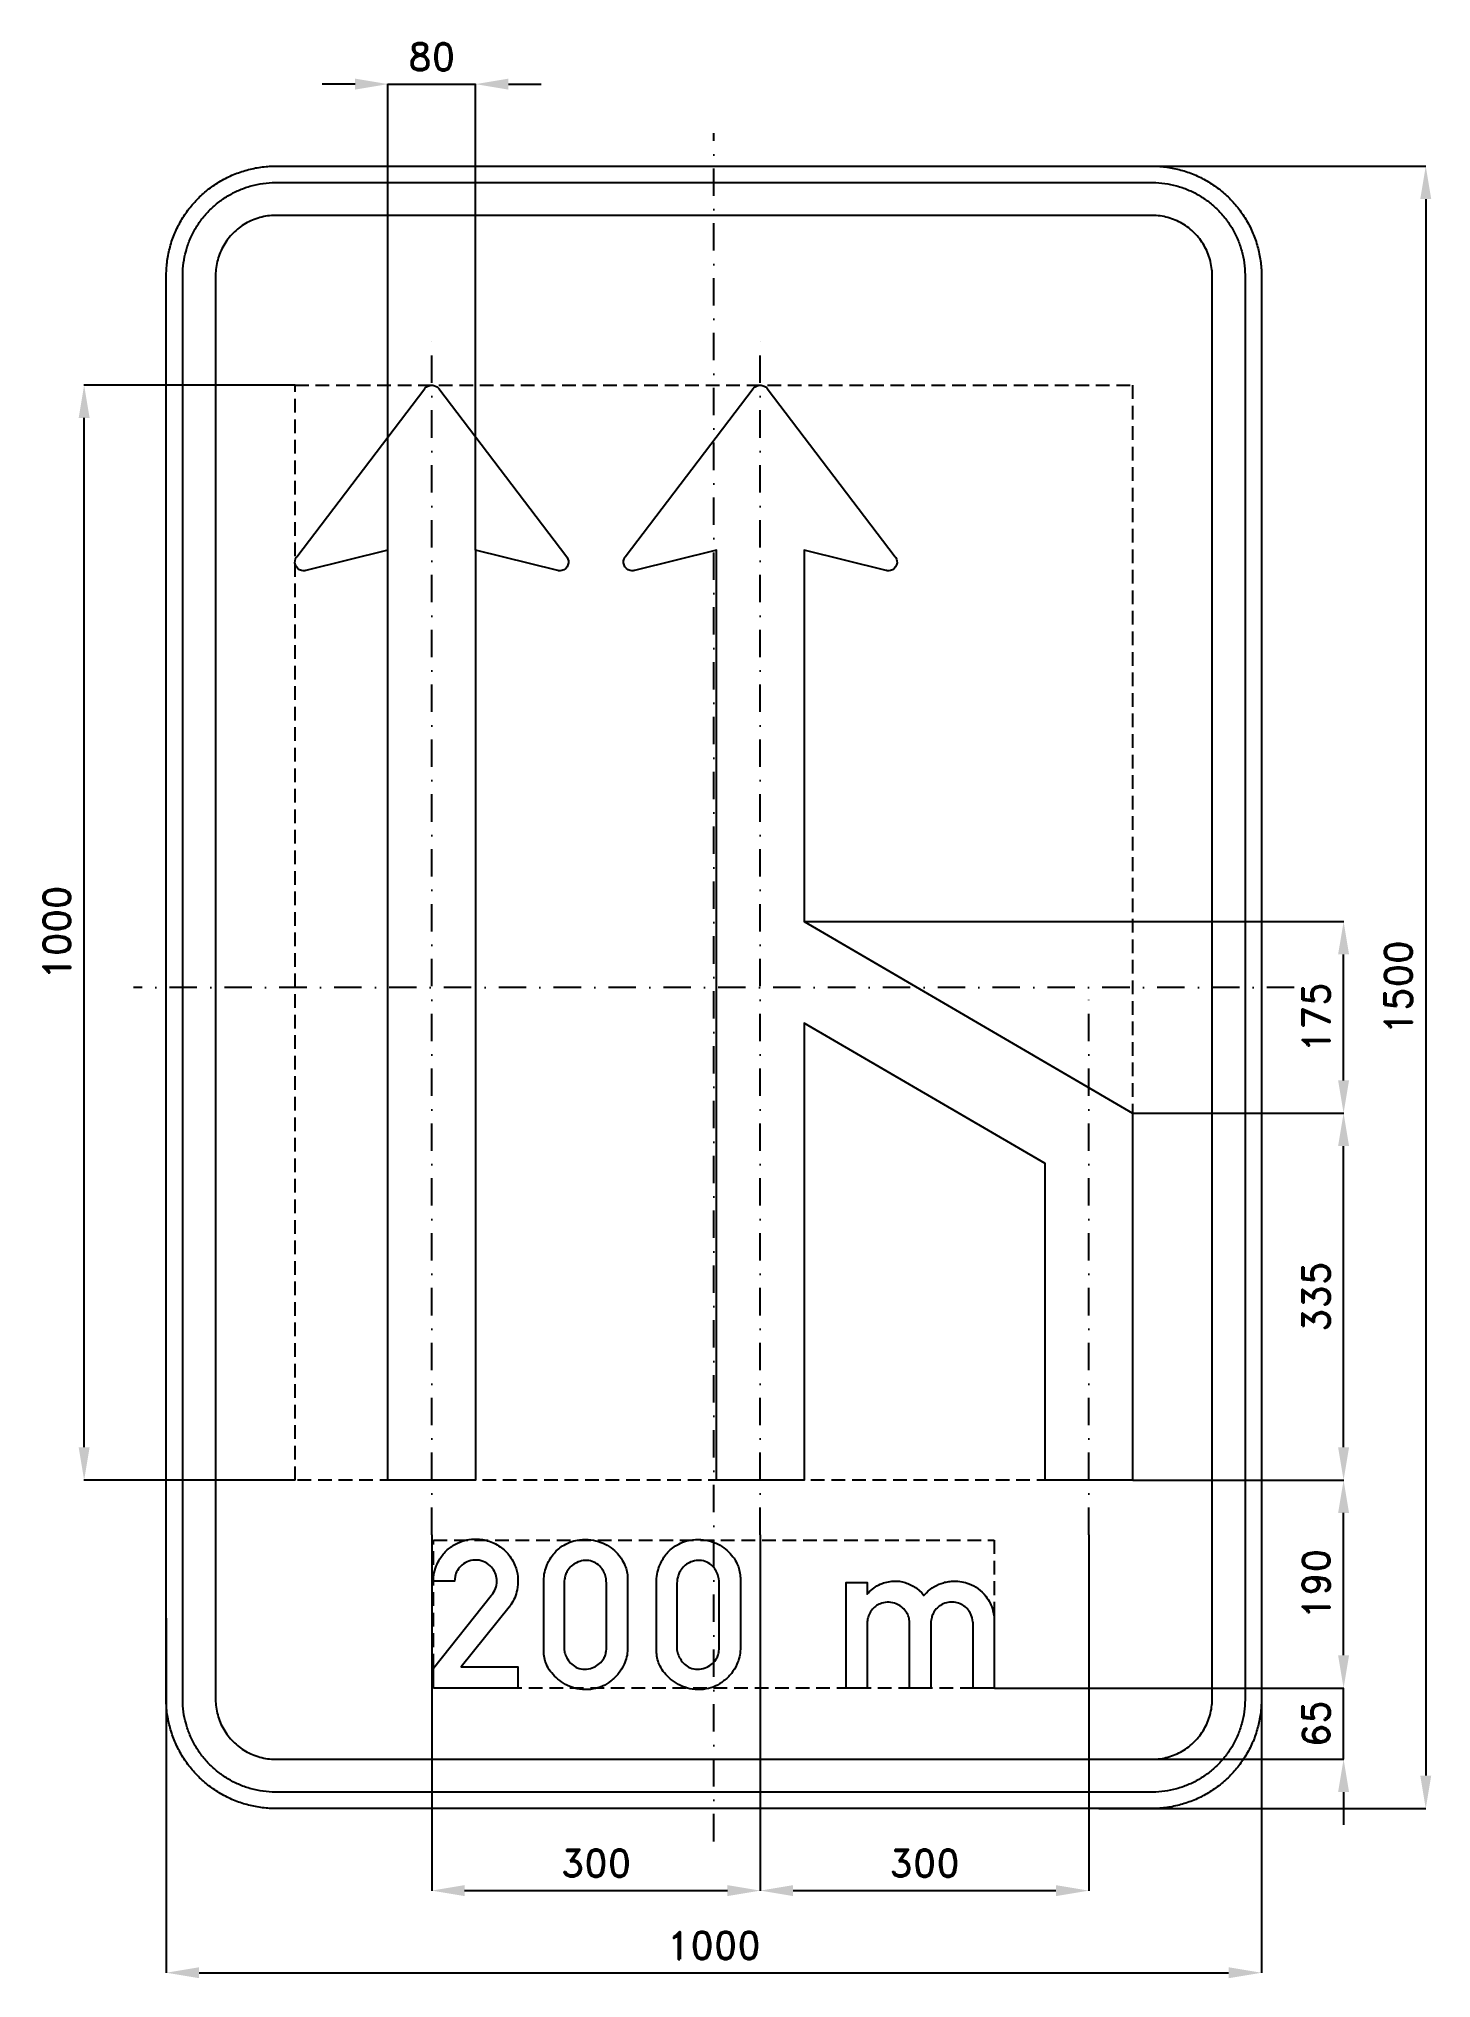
# Model space of a CAD drawing. Header units: millimetres. Extents: x -616 to 655, y -905 to 866.
import ezdxf

# ---------------------------------------------------------------- set-up
doc = ezdxf.new("R2010")
doc.units = ezdxf.units.MM
doc.header["$LTSCALE"] = 5
doc.linetypes.add('ČERCHOVANÁX2', pattern=[2, 1, -0.5, 0, -0.5])
doc.linetypes.add('ČÁRKOVANÁX2', pattern=[1.5, 1, -0.5])
doc.layers.add('Kóty', color=2, linetype='Continuous')
doc.layers.add('Značka', color=7, linetype='Continuous')
doc.styles.get("Standard").update_dxf_attribs({"font": 'romand.shx', "height": 25})
doc.dimstyles.get("Standard").update_dxf_attribs({"dimtxt": 25, "dimasz": 30, "dimexe": 0.18, "dimexo": 0.0625, "dimgap": 12.5, "dimtad": 1, "dimdec": 0, "dimzin": 0, "dimdsep": 46, "dimtxsty": 'Standard', "dimcen": 0.09, "dimadec": 0, "dimazin": 0, "dimtfac": 1, "dimtdec": 0, "dimtofl": 0, "dimtmove": 0, "dimatfit": 3, "dimfxl": 1, "dimtolj": 1, "dimtzin": 0, "dimarcsym": 0})

msp = doc.modelspace()

# ---------------------------------------------------------------- blocks, each defined once
blk = doc.blocks.new('*D0')
at = {"layer": 'Defpoints', "color": 0, "transparency": 16777216}
for p in [(-500, -576.2), (500, -596.8), (500, -900)]:
    blk.add_point(p, dxfattribs=at)
at = {"layer": 'Kóty', "color": 0, "lineweight": -2, "transparency": 16777216}
for p, q in [((-500, -576.2), (-500, -900.2)), ((500, -596.9), (500, -900.2)), ((-470, -900), (470, -900))]:
    blk.add_line(p, q, dxfattribs=at)
at = {"layer": 'Kóty', "color": 0, "transparency": 16777216}
for points in [[(-470, -895), (-470, -905), (-500, -900)], [(470, -895), (470, -905), (500, -900)]]:
    blk.add_solid(points, dxfattribs=at)
at = {"layer": 'Kóty', "color": 0, "transparency": 16777216, "insert": (0, -875), "char_height": 25, "attachment_point": 5}
blk.add_mtext('\\A1;1000', dxfattribs=at)
blk = doc.blocks.new('*D1')
at = {"layer": 'Defpoints', "color": 0, "transparency": 16777216}
for p in [(339.5, 750), (351.4, -750), (650, -750)]:
    blk.add_point(p, dxfattribs=at)
at = {"layer": 'Kóty', "color": 0, "lineweight": -2, "transparency": 16777216}
for p, q in [((339.6, 750), (650.2, 750)), ((650, 720), (650, -720)), ((351.5, -750), (650.2, -750))]:
    blk.add_line(p, q, dxfattribs=at)
at = {"layer": 'Kóty', "color": 0, "transparency": 16777216}
for points in [[(645, 720), (655, 720), (650, 750)], [(645, -720), (655, -720), (650, -750)]]:
    blk.add_solid(points, dxfattribs=at)
at = {"layer": 'Kóty', "color": 0, "transparency": 16777216, "insert": (625, 0), "char_height": 25, "attachment_point": 5, "rotation": 90}
blk.add_mtext('\\A1;1500', dxfattribs=at)
blk = doc.blocks.new('*D2')
at = {"layer": 'Defpoints', "color": 0, "transparency": 16777216}
for p in [(-217.6, 824.9375), (-297.6, 399.1475), (-217.6, 399.1475)]:
    blk.add_point(p, dxfattribs=at)
at = {"layer": 'Kóty', "color": 0, "lineweight": -2, "transparency": 16777216}
for p, q in [((-327.6, 824.9375), (-357.6, 824.9375)), ((-297.6, 399.21), (-297.6, 825.1175)), ((-217.6, 399.21), (-217.6, 825.1175)), ((-187.6, 824.9375), (-157.6, 824.9375))]:
    blk.add_line(p, q, dxfattribs=at)
at = {"layer": 'Kóty', "color": 0, "transparency": 16777216}
for points in [[(-327.6, 829.9375), (-327.6, 819.9375), (-297.6, 824.9375)], [(-187.6, 829.9375), (-187.6, 819.9375), (-217.6, 824.9375)]]:
    blk.add_solid(points, dxfattribs=at)
at = {"layer": 'Kóty', "color": 0, "transparency": 16777216, "insert": (-257.6, 849.9375), "char_height": 25, "attachment_point": 5}
blk.add_mtext('\\A1;80', dxfattribs=at)
blk = doc.blocks.new('*D3')
at = {"layer": 'Defpoints', "color": 0, "transparency": 16777216}
for p in [(-575, 550), (-382.4, 550), (-382.4, -450)]:
    blk.add_point(p, dxfattribs=at)
at = {"layer": 'Kóty', "color": 0, "lineweight": -2, "transparency": 16777216}
for p, q in [((-382.4625, 550), (-575.18, 550)), ((-575, -420), (-575, 520)), ((-382.4625, -450), (-575.18, -450))]:
    blk.add_line(p, q, dxfattribs=at)
at = {"layer": 'Kóty', "color": 0, "transparency": 16777216}
for points in [[(-580, 520), (-570, 520), (-575, 550)], [(-580, -420), (-570, -420), (-575, -450)]]:
    blk.add_solid(points, dxfattribs=at)
at = {"layer": 'Kóty', "color": 0, "transparency": 16777216, "insert": (-600, 50), "char_height": 25, "attachment_point": 5, "rotation": 90}
blk.add_mtext('\\A1;1000', dxfattribs=at)
blk = doc.blocks.new('*D4')
at = {"layer": 'Defpoints', "color": 0, "transparency": 16777216}
for p in [(382.4, -115), (575, -115), (382.4, -450)]:
    blk.add_point(p, dxfattribs=at)
at = {"layer": 'Kóty', "color": 0, "lineweight": -2, "transparency": 16777216}
for p, q in [((382.4625, -115), (575.18, -115)), ((575, -420), (575, -145)), ((382.4625, -450), (575.18, -450))]:
    blk.add_line(p, q, dxfattribs=at)
at = {"layer": 'Kóty', "color": 0, "transparency": 16777216}
for points in [[(570, -145), (580, -145), (575, -115)], [(570, -420), (580, -420), (575, -450)]]:
    blk.add_solid(points, dxfattribs=at)
at = {"layer": 'Kóty', "color": 0, "transparency": 16777216, "insert": (550, -282.5), "char_height": 25, "attachment_point": 5, "rotation": 90}
blk.add_mtext('\\A1;335', dxfattribs=at)
blk = doc.blocks.new('*D5')
at = {"layer": 'Defpoints', "color": 0, "transparency": 16777216}
for p in [(82.4, 60), (575, 60), (382.4, -115)]:
    blk.add_point(p, dxfattribs=at)
at = {"layer": 'Kóty', "color": 0, "lineweight": -2, "transparency": 16777216}
for p, q in [((82.4625, 60), (575.18, 60)), ((575, -85), (575, 30)), ((382.4625, -115), (575.18, -115))]:
    blk.add_line(p, q, dxfattribs=at)
at = {"layer": 'Kóty', "color": 0, "transparency": 16777216}
for points in [[(570, 30), (580, 30), (575, 60)], [(570, -85), (580, -85), (575, -115)]]:
    blk.add_solid(points, dxfattribs=at)
at = {"layer": 'Kóty', "color": 0, "transparency": 16777216, "insert": (550, -27.5), "char_height": 25, "attachment_point": 5, "rotation": 90}
blk.add_mtext('\\A1;175', dxfattribs=at)
blk = doc.blocks.new('*D6')
at = {"layer": 'Defpoints', "color": 0, "transparency": 16777216}
for p in [(-257.6, -500), (42.4, -600), (42.4, -825)]:
    blk.add_point(p, dxfattribs=at)
at = {"layer": 'Kóty', "color": 0, "lineweight": -2, "transparency": 16777216}
for p, q in [((-257.6, -500.0625), (-257.6, -825.18)), ((42.4, -600.0625), (42.4, -825.18)), ((-227.6, -825), (12.4, -825))]:
    blk.add_line(p, q, dxfattribs=at)
at = {"layer": 'Kóty', "color": 0, "transparency": 16777216}
for points in [[(-227.6, -820), (-227.6, -830), (-257.6, -825)], [(12.4, -820), (12.4, -830), (42.4, -825)]]:
    blk.add_solid(points, dxfattribs=at)
at = {"layer": 'Kóty', "color": 0, "transparency": 16777216, "insert": (-107.6, -800), "char_height": 25, "attachment_point": 5}
blk.add_mtext('\\A1;300', dxfattribs=at)
blk = doc.blocks.new('*D7')
at = {"layer": 'Defpoints', "color": 0, "transparency": 16777216}
for p in [(42.4, -500), (342.4, -500), (342.4, -825)]:
    blk.add_point(p, dxfattribs=at)
at = {"layer": 'Kóty', "color": 0, "lineweight": -2, "transparency": 16777216}
for p, q in [((42.4, -500.0625), (42.4, -825.18)), ((342.4, -500.0625), (342.4, -825.18)), ((72.4, -825), (312.4, -825))]:
    blk.add_line(p, q, dxfattribs=at)
at = {"layer": 'Kóty', "color": 0, "transparency": 16777216}
for points in [[(72.4, -820), (72.4, -830), (42.4, -825)], [(312.4, -820), (312.4, -830), (342.4, -825)]]:
    blk.add_solid(points, dxfattribs=at)
at = {"layer": 'Kóty', "color": 0, "transparency": 16777216, "insert": (192.4, -800), "char_height": 25, "attachment_point": 5}
blk.add_mtext('\\A1;300', dxfattribs=at)
blk = doc.blocks.new('*D8')
at = {"layer": 'Defpoints', "color": 0, "transparency": 16777216}
for p in [(256, -640), (575, -640), (239.8, -705)]:
    blk.add_point(p, dxfattribs=at)
at = {"layer": 'Kóty', "color": 0, "lineweight": -2, "transparency": 16777216}
for p, q in [((575, -610), (575, -580)), ((256.1, -640), (575.2, -640)), ((239.8, -705), (575.2, -705)), ((575, -735), (575, -765))]:
    blk.add_line(p, q, dxfattribs=at)
at = {"layer": 'Kóty', "color": 0, "transparency": 16777216}
for points in [[(570, -610), (580, -610), (575, -640)], [(570, -735), (580, -735), (575, -705)]]:
    blk.add_solid(points, dxfattribs=at)
at = {"layer": 'Kóty', "color": 0, "transparency": 16777216, "insert": (550, -672.5), "char_height": 25, "attachment_point": 5, "rotation": 90}
blk.add_mtext('\\A1;65', dxfattribs=at)
blk = doc.blocks.new('*D9')
at = {"layer": 'Defpoints', "color": 0, "transparency": 16777216}
for p in [(382.4625, -450), (575, -450), (256.0925, -640)]:
    blk.add_point(p, dxfattribs=at)
at = {"layer": 'Kóty', "color": 0, "lineweight": -2, "transparency": 16777216}
for p, q in [((382.525, -450), (575.18, -450)), ((575, -610), (575, -480)), ((256.155, -640), (575.18, -640))]:
    blk.add_line(p, q, dxfattribs=at)
at = {"layer": 'Kóty', "color": 0, "transparency": 16777216}
for points in [[(570, -480), (580, -480), (575, -450)], [(570, -610), (580, -610), (575, -640)]]:
    blk.add_solid(points, dxfattribs=at)
at = {"layer": 'Kóty', "color": 0, "transparency": 16777216, "insert": (550, -545), "char_height": 25, "attachment_point": 5, "rotation": 90}
blk.add_mtext('\\A1;190', dxfattribs=at)

# ---------------------------------------------------------------- dimensions: what is measured, and where the dimension line sits
at = {"layer": 'Kóty'}
for base, p1, p2, picture, middle in [((-217.6, 824.9375), (-297.6, 399.1475), (-217.6, 399.1475), '*D2', (-257.6, 849.9375)), ((42.4, -825), (-257.6, -500), (42.4, -600), '*D6', (-107.6, -800)), ((342.4, -825), (42.4, -500), (342.4, -500), '*D7', (192.4, -800)), ((500, -900), (-500, -576.1692), (500, -596.7977), '*D0', (0, -875))]:
    dim = msp.add_linear_dim(base=base, p1=p1, p2=p2, dimstyle='Standard', dxfattribs=at)
    dim.commit()
    dim.dimension.update_dxf_attribs({"geometry": picture, "text_midpoint": middle})
for base, p1, p2, picture, middle in [((650, -750), (339.5288, 750), (351.414, -750), '*D1', (625, 0)), ((-575, 550), (-382.4, -450), (-382.4, 550), '*D3', (-600, 50)), ((575, 60), (382.4, -115), (82.4, 60), '*D5', (550, -27.5)), ((575, -115), (382.4, -450), (382.4, -115), '*D4', (550, -282.5)), ((575, -450), (256.0925, -640), (382.4625, -450), '*D9', (550, -545)), ((575, -640), (239.7732, -705), (256.03, -640), '*D8', (550, -672.5))]:
    dim = msp.add_linear_dim(base=base, p1=p1, p2=p2, angle=90, dimstyle='Standard', dxfattribs=at)
    dim.commit()
    dim.dimension.update_dxf_attribs({"geometry": picture, "text_midpoint": middle})

# ---------------------------------------------------------------- linework, layer by layer
at = {"layer": 'Kóty'}
for points in [[(-297.6, 824.9375), (-217.6, 824.9375)], [(575, -705), (575, -640)]]:
    msp.add_lwpolyline(points, dxfattribs=at)
at = {"layer": 'Značka', "color": 6, "linetype": 'ČERCHOVANÁX2', "ltscale": 5}
for points in [[(0, -780), (0, 780)], [(-257.6, -500), (-257.6, 600)], [(42.4, -500), (42.4, 600)], [(530, 0), (-530, 0)], [(342.4, -500), (342.4, 0)]]:
    msp.add_lwpolyline(points, dxfattribs=at)
at = {"layer": 'Značka', "color": 5}
for points in [[(-400, -750), (-400.393, -749.9988), (-400.785, -749.9969, -0.0321801), (-413.6978, -749.0925, -0.0354432), (-426.3873, -746.4557, -0.0362667), (-438.6591, -742.3068, -0.0344205), (-450.2266, -736.4713, -0.0337216), (-461.0042, -729.2849, -0.0340847), (-470.7107, -720.7107, -0.0342086), (-479.2931, -711.0064, -0.0342292), (-486.4713, -700.2266, -0.0340441), (-492.2651, -688.6512, -0.0334121), (-496.4557, -676.3873, -0.0341269), (-499.1355, -663.6918, -0.0367447), (-499.9969, -650.785), (-499.9989, -650.393), (-500, -650), (-500, 650), (-499.9988, 650.39), (-499.9969, 650.79, -0.0321796), (-499.0925, 663.7, -0.0354411), (-496.4557, 676.39, -0.0362697), (-492.3068, 688.66, -0.0344172), (-486.4713, 700.23, -0.033719), (-479.2849, 711, -0.0340776), (-470.7107, 720.71, -0.0342077), (-461.0064, 729.29, -0.0342268), (-450.2266, 736.47, -0.0340514), (-438.6512, 742.27, -0.0334162), (-426.3873, 746.46, -0.0341286), (-413.6918, 749.14, -0.0367456), (-400.785, 750), (-400.393, 750), (-400, 750), (400, 750), (400.393, 750), (400.785, 750, -0.0321794), (413.698, 749.09, -0.0354509), (426.387, 746.46, -0.0362816), (438.659, 742.31, -0.0344246), (450.227, 736.47, -0.0337312), (461.004, 729.28, -0.034081), (470.711, 720.71, -0.0342138), (479.293, 711.01, -0.0342285), (486.471, 700.23, -0.0340344), (492.265, 688.65, -0.0334114), (496.46, 676.39, -0.0341223), (499.14, 663.69, -0.0367412), (500, 650.79), (500, 650.39), (500, 650), (500, -650), (500, -650.393), (500, -650.785, -0.0321792), (499.09, -663.6978, -0.0354418), (496.46, -676.3873, -0.0362638), (492.307, -688.6591, -0.0344153), (486.471, -700.2266, -0.0337192), (479.285, -711.0042, -0.034086), (470.711, -720.7107, -0.0342054), (461.006, -729.2931, -0.0342295), (450.227, -736.4713, -0.0340459), (438.651, -742.2651, -0.0334135), (426.387, -746.4557, -0.034127), (413.692, -749.1355, -0.036745), (400.785, -749.9969), (400.393, -749.9989), (400, -750), (-400, -750)], [(-400, -735), (-400.334, -734.999), (-400.668, -734.9974, -0.0321799), (-411.6431, -734.2286, -0.0354431), (-422.4292, -731.9874, -0.036267), (-432.8602, -728.4608, -0.0344205), (-442.6926, -723.5006, -0.0337214), (-451.8536, -717.3922, -0.0340847), (-460.1041, -710.1041, -0.0342085), (-467.3991, -701.8554, -0.0342292), (-473.5006, -692.6926, -0.0340447), (-478.4254, -682.8535, -0.0334123), (-481.9874, -672.4292, -0.0341271), (-484.2652, -661.638, -0.0367448), (-484.9974, -650.668), (-484.9991, -650.334), (-485, -650), (-485, 650), (-484.999, 650.33), (-484.9974, 650.67, -0.0321808), (-484.2286, 661.64, -0.0354437), (-481.9874, 672.43, -0.0362674), (-478.4608, 682.86, -0.034419), (-473.5006, 692.69, -0.0337112), (-467.3922, 701.85, -0.0340785), (-460.1041, 710.1, -0.034195), (-451.8554, 717.4, -0.0342194), (-442.6926, 723.5, -0.0340514), (-432.8535, 728.43, -0.0334085), (-422.4292, 731.99, -0.0341207), (-411.638, 734.27, -0.0367451), (-400.668, 735), (-400.334, 735), (-400, 735), (400, 735), (400.334, 735), (400.668, 735, -0.0321738), (411.643, 734.23, -0.0354396), (422.429, 731.99, -0.0362613), (432.86, 728.46, -0.0344296), (442.693, 723.5, -0.0337309), (451.854, 717.39, -0.0340802), (460.104, 710.1, -0.0342125), (467.399, 701.86, -0.03423), (473.501, 692.69, -0.0340367), (478.425, 682.85, -0.0334178), (481.987, 672.43, -0.0341274), (484.265, 661.64, -0.0367509), (484.997, 650.67), (484.999, 650.33), (485, 650), (485, -650), (484.999, -650.334), (484.997, -650.668, -0.0321847), (484.229, -661.6431, -0.0354498), (481.987, -672.4292, -0.0362714), (478.461, -682.8602, -0.0344187), (473.501, -692.6926, -0.0337149), (467.392, -701.8536, -0.0340831), (460.104, -710.1041, -0.0342094), (451.855, -717.3991, -0.0342308), (442.693, -723.5006, -0.0340424), (432.854, -728.4254, -0.0334111), (422.429, -731.9874, -0.0341271), (411.638, -734.2652, -0.0367448), (400.668, -734.9974), (400.334, -734.9991), (400, -735), (-400, -735)], [(-400, -705), (400, -705), (400.216, -704.9994), (400.432, -704.9983, 0.0321799), (407.534, -704.5008, 0.0354424), (414.513, -703.0507, 0.0362647), (421.263, -700.7687, 0.0344223), (427.625, -697.5592, 0.033717), (433.552, -693.6067, 0.034088), (438.891, -688.8909, 0.0342122), (443.611, -683.5535, 0.0342287), (447.559, -677.6246, 0.0340415), (450.746, -671.2582, 0.0334124), (453.051, -664.513, 0.0341249), (454.525, -657.5305, 0.0367432), (454.998, -650.432), (454.999, -650.216), (455, -650), (455, 650), (454.999, 650.22), (454.998, 650.43, 0.0321867), (454.501, 657.53, 0.0354421), (453.051, 664.51, 0.0362779), (450.769, 671.26, 0.0344207), (447.559, 677.62, 0.0337176), (443.607, 683.55, 0.0340785), (438.891, 688.89, 0.0341988), (433.554, 693.61, 0.0342361), (427.625, 697.56, 0.0340303), (421.258, 700.75, 0.033395), (414.513, 703.05, 0.0341092), (407.53, 704.52, 0.0367438), (400.432, 705), (400.216, 705), (400, 705), (-400, 705), (-400.216, 705), (-400.432, 705, 0.0321706), (-407.5338, 704.5, 0.0354292), (-414.513, 703.05, 0.036266), (-421.2625, 700.77, 0.0344312), (-427.6246, 697.56, 0.0337345), (-433.5523, 693.61, 0.034079), (-438.8909, 688.89, 0.0342245), (-443.6112, 683.55, 0.0342352), (-447.5592, 677.62, 0.0340405), (-450.7458, 671.26, 0.0334087), (-453.0507, 664.51, 0.034125), (-454.5245, 657.53, 0.0367448), (-454.9983, 650.43), (-454.9994, 650.22), (-455, 650), (-455, -650), (-454.9994, -650.216), (-454.9983, -650.432, 0.0321797), (-454.5008, -657.5338, 0.0354429), (-453.0507, -664.513, 0.0362669), (-450.7687, -671.2625, 0.0344214), (-447.5592, -677.6246, 0.0337215), (-443.6067, -683.5523, 0.0340845), (-438.8909, -688.8909, 0.0342083), (-433.5535, -693.6112, 0.0342301), (-427.6246, -697.5592, 0.0340439), (-421.2582, -700.7458, 0.0334124), (-414.513, -703.0507, 0.0341275), (-407.5305, -704.5245, 0.0367453), (-400.432, -704.9983), (-400.216, -704.9994), (-400, -705)], [(-297.6, -450), (-297.6, 375.21), (-297.6, 399.21), (-372.6, 380.66), (-373, 380.58), (-373.3, 380.51), (-374.9, 380.43), (-376.5, 380.68), (-378.3, 381.38), (-379.9, 382.54), (-381.2, 384.03), (-382, 385.8), (-382.5, 387.72), (-382.4, 389.68), (-382, 391.22), (-381.3, 392.62), (-381.1, 392.95), (-380.9, 393.27), (-264, 546.85), (-263.7, 547.13), (-263.5, 547.41), (-262.4, 548.4), (-261.2, 549.17), (-259.4, 549.8), (-257.6, 550, -0.0610197), (-255.8, 549.8), (-254.1, 549.17), (-252.8, 548.41), (-251.7, 547.41), (-251.5, 547.13), (-251.2, 546.85), (-134.4, 393.27), (-134.1, 392.95), (-133.9, 392.62), (-133.2, 391.21), (-132.8, 389.68), (-132.7, 387.72), (-133.2, 385.8), (-134, 384.03), (-135.3, 382.54), (-136.9, 381.39), (-138.7, 380.68), (-140.3, 380.42, -0.0574541), (-141.9, 380.51), (-142.3, 380.58), (-142.6, 380.66), (-217.6, 399.21), (-217.6, 375.21), (-217.6, -450), (-297.6, -450)], [(382.4, -450), (302.4, -450), (302.4, -160.95), (82.4, -32.616), (82.4, -450), (2.4, -450), (2.4, 375.21), (2.4, 399.21), (-72.6, 380.66), (-73, 380.58), (-73.3, 380.51), (-74.9, 380.43), (-76.5, 380.68), (-78.3, 381.38), (-79.9, 382.54), (-81.2, 384.03), (-82, 385.8), (-82.5, 387.72), (-82.4, 389.68), (-82, 391.22), (-81.3, 392.62), (-81.1, 392.95), (-80.9, 393.27), (36, 546.85), (36.3, 547.13), (36.5, 547.41), (37.6, 548.4), (38.8, 549.17), (40.6, 549.8), (42.4, 550, -0.0610197), (44.2, 549.8), (45.9, 549.17), (47.2, 548.41), (48.3, 547.41), (48.5, 547.13), (48.8, 546.85), (165.6, 393.27), (165.9, 392.95), (166.1, 392.62), (166.8, 391.21), (167.2, 389.68), (167.3, 387.72), (166.8, 385.8), (166, 384.03), (164.7, 382.54), (163.1, 381.39), (161.3, 380.68), (159.7, 380.42, -0.0574541), (158.1, 380.51), (157.7, 380.58), (157.4, 380.66), (82.4, 399.21), (82.4, 375.21), (82.4, 60), (382.4, -115), (382.4, -450)], [(-256.03, -640), (-256.03, -621.958), (-203.22, -555.498), (-202.45, -554.521), (-201.71, -553.516, 0.0829791), (-198.85, -547.512, 0.0943981), (-198.22, -540.887, 0.0921532), (-199.61, -534.894, 0.0840255), (-203.01, -529.694, 0.0981467), (-208.99, -525.033, 0.106049), (-216.25, -523.098, 0.106166), (-223.63, -524.027, 0.0999533), (-230.11, -527.837, 0.0837277), (-234.15, -532.512, 0.0916537), (-236.31, -538.159), (-236.64, -540.244), (-236.82, -542.35), (-256.03, -542.35), (-255.98, -540.535), (-255.89, -538.722, -0.0594225), (-254.29, -530.616, -0.058226), (-250.83, -523.042, -0.0721484), (-244.4, -514.743, -0.0722198), (-235.92, -508.614, -0.0614808), (-227.77, -505.261, -0.0599421), (-219.03, -503.959, -0.0830621), (-206.56, -505.412, -0.0870443), (-195.24, -510.92, -0.0877596), (-186.16, -519.658, -0.0877873), (-180.63, -530.903, -0.0684788), (-178.91, -540.504, -0.0624169), (-179.73, -550.253, -0.0506904), (-181.84, -557.506, -0.0618401), (-185.48, -564.034), (-186.2, -565.02), (-186.94, -565.989), (-230.8, -620.734), (-178.97, -620.734), (-178.97, -640), (-256.03, -640)], [(-155.34, -544.094), (-155.35, -542.884), (-155.34, -541.675, -0.0490265), (-154.46, -534.293, -0.0499929), (-152.12, -527.163, -0.0795418), (-145.92, -516.976, -0.0890969), (-136.81, -509.43, -0.0597951), (-129.83, -506.201, -0.0520207), (-122.29, -504.592, -0.0620169), (-112.46, -504.58, -0.0645003), (-102.96, -507.011, -0.0554379), (-95.61, -510.687, -0.0554872), (-89.25, -515.884, -0.0511063), (-84.57, -521.502, -0.0548889), (-81.19, -527.964, -0.0452566), (-79.46, -533.51, -0.0459917), (-78.77, -539.256), (-78.74, -541.268), (-78.77, -543.278), (-78.77, -602.116), (-78.76, -603.325), (-78.77, -604.534, -0.0517783), (-79.68, -611.531, -0.049691), (-81.99, -618.245, -0.0667972), (-87.02, -626.695, -0.065912), (-94.09, -633.545, -0.0611027), (-101.69, -638.187, -0.0641443), (-110.2, -640.802, -0.0696624), (-119.99, -641.323, -0.0674499), (-129.55, -639.198, -0.0568158), (-137.26, -635.548, -0.0496032), (-144.06, -630.325, -0.0480623), (-149.21, -624.754, -0.0659016), (-152.92, -618.245, -0.0547556), (-154.72, -612.326, -0.0423693), (-155.34, -606.152), (-155.37, -604.131), (-155.34, -602.116), (-155.34, -544.094)], [(-52.33, -544.094), (-52.34, -542.884), (-52.33, -541.675, -0.0490265), (-51.45, -534.293, -0.0499929), (-49.11, -527.163, -0.0795418), (-42.91, -516.976, -0.0890969), (-33.8, -509.43, -0.0597951), (-26.82, -506.201, -0.0520207), (-19.29, -504.592, -0.0620169), (-9.46, -504.58, -0.0645003), (0.05, -507.011, -0.0554379), (7.4, -510.687, -0.0554872), (13.76, -515.884, -0.0511063), (18.43, -521.502, -0.0548889), (21.82, -527.964, -0.0452566), (23.54, -533.51, -0.0459917), (24.24, -539.256), (24.27, -541.268), (24.24, -543.278), (24.24, -602.116), (24.25, -603.325), (24.24, -604.534, -0.0517783), (23.33, -611.531, -0.049691), (21.02, -618.245, -0.0667972), (15.99, -626.695, -0.065912), (8.92, -633.545, -0.0611027), (1.31, -638.187, -0.0641443), (-7.19, -640.802, -0.0696624), (-16.98, -641.323, -0.0674499), (-26.54, -639.198, -0.0568158), (-34.25, -635.548, -0.0496032), (-41.06, -630.325, -0.0480623), (-46.2, -624.754, -0.0659016), (-49.91, -618.245, -0.0547556), (-51.71, -612.326, -0.0423693), (-52.33, -606.152), (-52.36, -604.131), (-52.33, -602.116), (-52.33, -544.094)], [(-136.81, -544.094), (-136.81, -602.116), (-136.82, -602.925), (-136.81, -603.733, 0.0738963), (-135.86, -608.731, 0.0595341), (-133.59, -613.408, 0.0707199), (-129.76, -618.217, 0.0945857), (-124.71, -621.466, 0.108402), (-117.96, -622.799, 0.0875516), (-111.02, -621.466, 0.0781521), (-105.53, -618.612, 0.08816), (-101.34, -614.209, 0.0617759), (-99.38, -610.531, 0.0611714), (-98.36, -606.503), (-98.17, -604.314), (-98.12, -602.116), (-98.12, -544.094), (-98.25, -542.184), (-98.46, -540.283, 0.0583392), (-99.73, -535.533, 0.0647204), (-102.14, -531.198, 0.0880889), (-106.72, -526.589, 0.0978886), (-112.62, -523.942, 0.0998457), (-119.19, -523.529, 0.0882648), (-125.51, -525.545, 0.0741645), (-130.17, -528.708, 0.0756998), (-133.66, -533.055, 0.0525995), (-135.4, -536.706, 0.0461164), (-136.39, -540.62), (-136.63, -542.354), (-136.81, -544.094)], [(-33.8, -544.094), (-33.8, -602.116), (-33.81, -602.925), (-33.8, -603.733, 0.0738963), (-32.85, -608.731, 0.0595341), (-30.58, -613.408, 0.0707199), (-26.75, -618.217, 0.0945857), (-21.71, -621.466, 0.108402), (-14.95, -622.799, 0.0875516), (-8.01, -621.466, 0.0781521), (-2.52, -618.612, 0.08816), (1.67, -614.209, 0.0617759), (3.63, -610.531, 0.0611714), (4.65, -606.503), (4.84, -604.314), (4.89, -602.116), (4.89, -544.094), (4.76, -542.184), (4.55, -540.283, 0.0583392), (3.27, -535.533, 0.0647204), (0.86, -531.198, 0.0880889), (-3.72, -526.589, 0.0978886), (-9.61, -523.942, 0.0998457), (-16.18, -523.529, 0.0882648), (-22.51, -525.545, 0.0741645), (-27.16, -528.708, 0.0756998), (-30.65, -533.055, 0.0525995), (-32.39, -536.706, 0.0461164), (-33.38, -540.62), (-33.62, -542.354), (-33.8, -544.094)], [(120.66, -639.986), (120.66, -543.517), (140.04, -543.517), (140.04, -554.261), (141.1, -553.087), (142.18, -551.941, -0.0538256), (147.45, -547.642, -0.0546358), (153.54, -544.558, -0.0497782), (159.36, -542.826, -0.0499047), (165.4, -542.28, -0.0445993), (170.78, -542.705, -0.0453435), (175.99, -544.08, -0.0415337), (180.77, -546.2, -0.0347546), (185.18, -549.03), (187.6, -550.943), (189.78, -553.108), (190.8, -554.331), (191.78, -555.597), (192.92, -554.243), (194.11, -552.925, -0.072075), (201.34, -547.269, -0.0664565), (209.88, -543.756, -0.0355099), (214.59, -542.683, -0.0358379), (219.38, -542.294, -0.05052), (226.27, -542.853, -0.0496604), (232.97, -544.783, -0.0682901), (241.4, -549.328, -0.0733018), (248.21, -556.005, -0.0568437), (252.23, -562.357, -0.0488648), (254.83, -569.406), (255.46, -571.997), (255.86, -574.623), (255.96, -575.81), (256.03, -577), (256.03, -639.986), (236.66, -639.986), (236.66, -580.895), (236.64, -580.171), (236.61, -579.447), (236, -575.843), (234.68, -572.416, 0.0676888), (232, -568.307, 0.066944), (228.33, -565.047, 0.0735534), (223.5, -562.565, 0.0743163), (218.16, -561.587, 0.080741), (212.29, -562.172, 0.0806605), (206.88, -564.583, 0.0705074), (202.99, -567.785, 0.0753606), (200.2, -571.923, 0.0507408), (198.88, -575.415), (198.16, -579.081), (198.09, -579.609), (198.02, -580.136), (198.02, -639.986), (178.69, -639.986), (178.69, -580.516), (178.66, -579.707), (178.61, -578.898, 0.0737768), (177.49, -574.076, 0.0690263), (175.04, -569.716, 0.0747189), (171.3, -565.774, 0.0737741), (166.56, -563.092, 0.0890559), (159.93, -561.603, 0.093657), (153.22, -562.544, 0.0733258), (148.64, -564.67, 0.0711427), (144.85, -568.014, 0.0770048), (141.72, -572.836, 0.0779908), (140.21, -578.322), (140.12, -579.053), (140.04, -579.784), (140.04, -639.986), (120.66, -639.986)]]:
    msp.add_lwpolyline(points, format="xyb", dxfattribs=at)
at = {"layer": 'Značka', "color": 6, "linetype": 'ČÁRKOVANÁX2', "ltscale": 2.5}
for points in [[(-382.4, -450), (-382.4, 550), (382.4, 550), (382.4, -450), (-382.4, -450)], [(-256.03, -640), (-256.03, -505), (256.03, -505), (256.03, -640), (-256.03, -640)]]:
    msp.add_lwpolyline(points, dxfattribs=at)

msp.set_redraw_order([(e.dxf.handle, doc.entitydb.next_handle()) for e in msp.query("TEXT MTEXT ATTDEF DIMENSION ARC_DIMENSION")])  # texts and dimensions are drawn at this point

doc.saveas('drawing.dxf')
